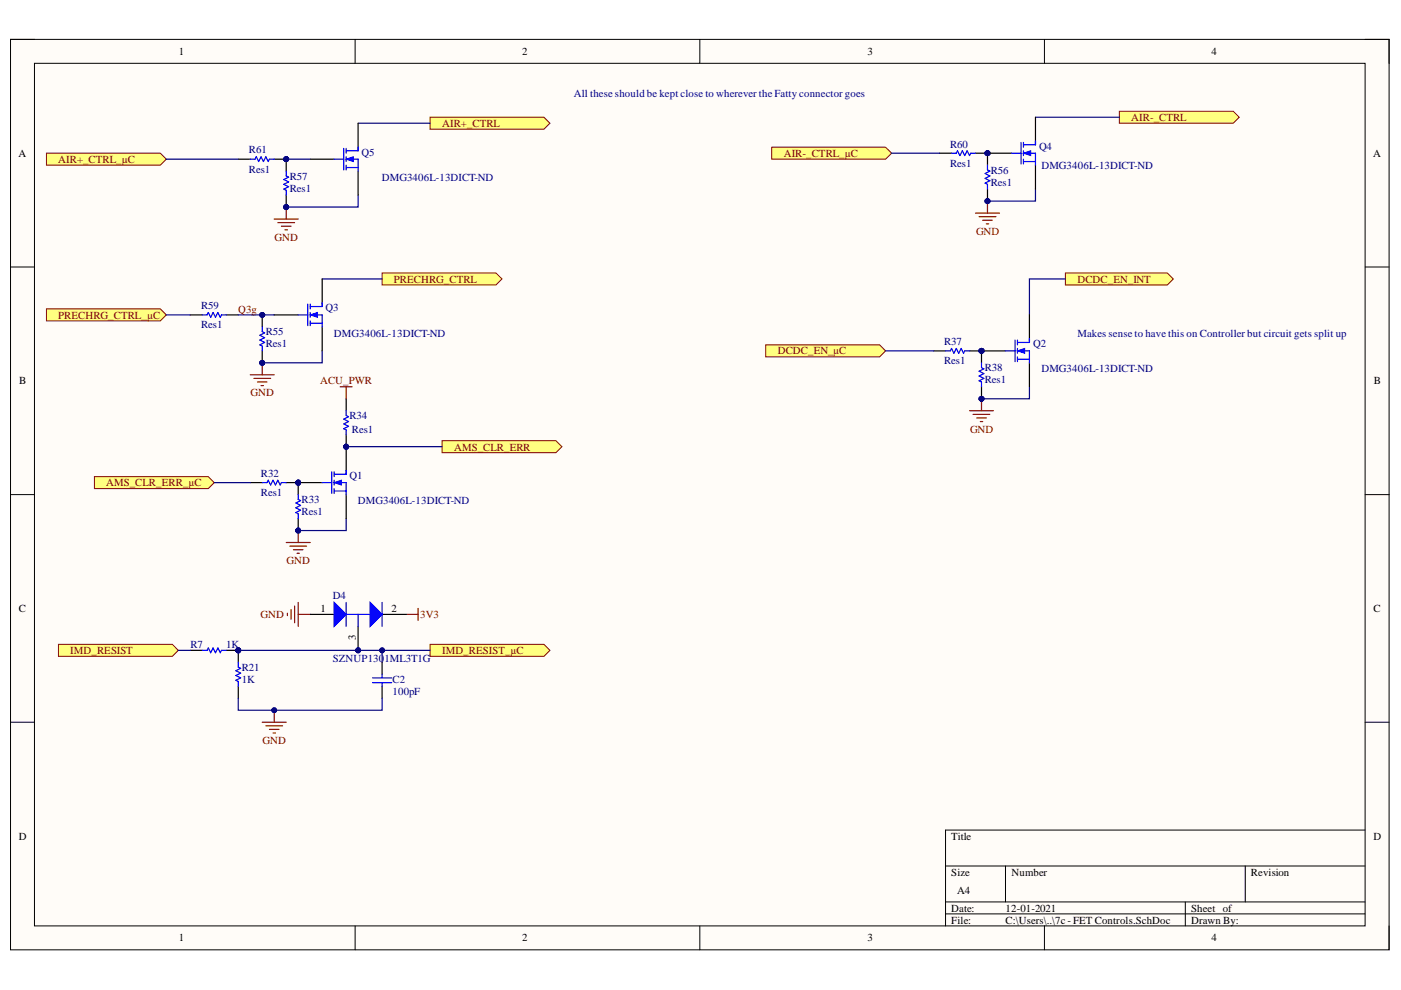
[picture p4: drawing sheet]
<svg xmlns="http://www.w3.org/2000/svg" width="297mm" height="210mm" viewBox="0 0 297 210" stroke-linecap="round" stroke-linejoin="round" font-family="sans-serif">
<defs><g id="words">
<g font-size="2.3">
<text x="37.9" y="11.7">1</text>
<text x="110.7" y="11.7">2</text>
<text x="183.9" y="11.7">3</text>
<text x="256.8" y="11.7">4</text>
<text x="3.9" y="33.3">A</text>
<text x="291.1" y="33.3">A</text>
<text x="4.1" y="81.5">B</text>
<text x="291.3" y="81.5">B</text>
<text x="4" y="129.8">C</text>
<text x="67.9" y="129.8">1</text>
<text x="83" y="129.8">2</text>
<text x="291.2" y="129.8">C</text>
<text x="75.5" y="135.8" transform="rotate(-90 75.5 135.8)">3</text>
<text x="4" y="178.1">D</text>
<text x="201.7" y="178.1">Title</text>
<text x="291.2" y="178.1">D</text>
<text x="201.7" y="185.7">Size</text>
<text x="214.5" y="185.7">Number</text>
<text x="265.2" y="185.7">Revision</text>
<text x="203" y="189.5">A4</text>
<text x="201.7" y="193.3">Date:</text>
<text x="201.7" y="195.8">File:</text>
<text x="213.2" y="193.3">12-01-2021</text>
<text x="213.2" y="195.8">C:\Users\..\7c - FET Controls.SchDoc</text>
<text x="252.5" y="193.3">Sheet of</text>
<text x="252.5" y="195.8">Drawn By:</text>
<text x="37.9" y="199.6">1</text>
<text x="110.7" y="199.6">2</text>
<text x="183.9" y="199.6">3</text>
<text x="256.8" y="199.6">4</text>
</g>
<g font-size="2.3" fill="#000080">
<text x="121.7" y="20.5">All these should be kept close to wherever the Fatty connector goes</text>
<text x="52.8" y="32.5">R61</text>
<text x="76.6" y="33">Q5</text>
<text x="201.4" y="31.3">R60</text>
<text x="201.4" y="35.3">Res1</text>
<text x="220.3" y="31.8">Q4</text>
<text x="220.8" y="35.8">DMG3406L-13DICT-ND</text>
<text x="52.8" y="36.6">Res1</text>
<text x="61.4" y="38.1">R57</text>
<text x="61.4" y="40.7">Res1</text>
<text x="81" y="38.4">DMG3406L-13DICT-ND</text>
<text x="210.1" y="36.9">R56</text>
<text x="210.1" y="39.4">Res1</text>
<text x="42.6" y="65.5">R59</text>
<text x="42.6" y="69.6">Res1</text>
<text x="56.3" y="71.1">R55</text>
<text x="69" y="66">Q3</text>
<text x="70.8" y="71.4">DMG3406L-13DICT-ND</text>
<text x="228.4" y="71.4">Makes sense to have this on Controller but circuit gets split up</text>
<text x="56.3" y="73.6">Res1</text>
<text x="200.2" y="73.1">R37</text>
<text x="200.2" y="77.2">Res1</text>
<text x="219" y="73.6">Q2</text>
<text x="208.8" y="78.7">R38</text>
<text x="208.8" y="81.2">Res1</text>
<text x="220.8" y="79">DMG3406L-13DICT-ND</text>
<text x="74.1" y="88.9">R34</text>
<text x="74.6" y="91.7">Res1</text>
<text x="55.3" y="101.1">R32</text>
<text x="74.1" y="101.6">Q1</text>
<text x="55.3" y="105.2">Res1</text>
<text x="64" y="106.7">R33</text>
<text x="75.9" y="106.9">DMG3406L-13DICT-ND</text>
<text x="64" y="109.2">Res1</text>
<text x="70.6" y="127">D4</text>
<text x="40.4" y="137.4">R7</text>
<text x="48" y="137.4">1K</text>
<text x="51.3" y="142.2">R21</text>
<text x="70.6" y="140.4">SZNUP130</text>
<text x="81.5" y="140.4">1ML3T1G</text>
<text x="51.3" y="144.7">1K</text>
<text x="83.2" y="147.3">100pF</text>
<text x="83.2" y="144.7">C2</text>
</g>
<g font-size="2.3" fill="#800000">
<text x="93.7" y="26.9">AIR+_CTRL</text>
<text x="239.8" y="25.6">AIR-_CTRL</text>
<text x="12.4" y="34.6">AIR+_CTRL_µC</text>
<text x="166.2" y="33.3">AIR-_CTRL_µC</text>
<text x="58.2" y="51.1">GND</text>
<text x="206.9" y="49.8">GND</text>
<text x="83.5" y="59.9">PRECHRG_CTRL</text>
<text x="228.4" y="59.9">DCDC_EN_INT</text>
<text x="12.4" y="67.5">PRECHRG_CTRL_µC</text>
<text x="50.5" y="66.3">Q3g</text>
<text x="164.9" y="75.2">DCDC_EN_µC</text>
<text x="67.8" y="81.5">ACU_PWR</text>
<text x="53.1" y="84">GND</text>
<text x="96.3" y="95.5">AMS_CLR_ERR</text>
<text x="205.7" y="91.7">GND</text>
<text x="22.5" y="103.1">AMS_CLR_ERR_µC</text>
<text x="60.7" y="119.6">GND</text>
<text x="55.2" y="131">GND</text>
<text x="89.1" y="131">3V3</text>
<text x="14.9" y="138.7">IMD_RESIST</text>
<text x="93.7" y="138.7">IMD_RESIST_µC</text>
<text x="55.7" y="157.8">GND</text>
</g>
</g></defs>
<path d="M2.2 8.4h292.3v193h-292.3z" fill-rule="evenodd" fill="#fffcf8"/>
<path d="M2.2 8.4h292.3v193h-292.3z" fill="none" stroke="#000" stroke-width=".21"/>
<path d="M7.3 13.4h282.1v182.9h-282.1z" fill-rule="evenodd" fill="#fffcf8"/>
<g fill="none" stroke="#000" stroke-width=".21">
<path d="M2.2 8.3h5.1M7.3 13.4h282.1v182.9h-282.1zM75.3 8.3v5.1M148.4 8.3v5.1M221.4 8.4v5M289.4 8.4h5.1v5M2.2 56.6h5.1M289.4 56.6h5.1M2.2 104.9h5.1M289.4 104.9h5.1M2.2 153.1h5.1M289.4 153.1h5.1"/>
<path d="M289.4 176h-88.9v20.3M75.3 196.3v5.1M148.4 196.3v5.1M200.5 183.6h88.9M200.5 191.2h88.9M200.5 193.8h88.9M213.2 183.6v7.6M221.4 196.3v5.1M251.3 191.2v5.1M264 183.6v7.6M294.5 196.3v5.1"/>
</g>
<circle cx="209.4" cy="32.5" r=".51" fill="#000080"/>
<circle cx="209.4" cy="32.5" r=".51" fill="none" stroke="#000080" stroke-width=".21"/>
<circle cx="209.4" cy="42.6" r=".51" fill="#000080"/>
<circle cx="209.4" cy="42.6" r=".51" fill="none" stroke="#000080" stroke-width=".21"/>
<path d="M209.4 32.5v2.5" fill="none" stroke="#000" stroke-width=".25"/>
<circle cx="209.4" cy="32.5" r=".51" fill="#000080"/>
<circle cx="209.4" cy="32.5" r=".51" fill="none" stroke="#000080" stroke-width=".21"/>
<path d="M209.4 40.1v2.5" fill="none" stroke="#000" stroke-width=".25"/>
<circle cx="209.4" cy="42.6" r=".51" fill="#000080"/>
<circle cx="209.4" cy="42.6" r=".51" fill="none" stroke="#000080" stroke-width=".21"/>
<path d="M209.4 35v1l.5 .3-1 .5 1 .5-1 .5 1 .5-1 .5 .5 .3v1" fill="none" stroke="#00f" stroke-width=".25"/>
<circle cx="60.7" cy="33.7" r=".51" fill="#000080"/>
<circle cx="60.7" cy="33.7" r=".51" fill="none" stroke="#000080" stroke-width=".21"/>
<circle cx="60.7" cy="43.9" r=".51" fill="#000080"/>
<circle cx="60.7" cy="43.9" r=".51" fill="none" stroke="#000080" stroke-width=".21"/>
<path d="M60.7 33.7v2.6" fill="none" stroke="#000" stroke-width=".25"/>
<circle cx="60.7" cy="33.7" r=".51" fill="#000080"/>
<circle cx="60.7" cy="33.7" r=".51" fill="none" stroke="#000080" stroke-width=".21"/>
<path d="M60.7 41.4v2.5" fill="none" stroke="#000" stroke-width=".25"/>
<circle cx="60.7" cy="43.9" r=".51" fill="#000080"/>
<circle cx="60.7" cy="43.9" r=".51" fill="none" stroke="#000080" stroke-width=".21"/>
<path d="M60.7 36.3v1l.5 .3-1 .5 1 .5-1 .5 1 .5-1 .5 .5 .2v1.1" fill="none" stroke="#00f" stroke-width=".25"/>
<circle cx="63.2" cy="102.3" r=".51" fill="#000080"/>
<circle cx="63.2" cy="102.3" r=".51" fill="none" stroke="#000080" stroke-width=".21"/>
<circle cx="63.2" cy="112.5" r=".51" fill="#000080"/>
<circle cx="63.2" cy="112.5" r=".51" fill="none" stroke="#000080" stroke-width=".21"/>
<path d="M63.2 102.3v2.6" fill="none" stroke="#000" stroke-width=".25"/>
<circle cx="63.2" cy="102.3" r=".51" fill="#000080"/>
<circle cx="63.2" cy="102.3" r=".51" fill="none" stroke="#000080" stroke-width=".21"/>
<path d="M63.2 109.9v2.6" fill="none" stroke="#000" stroke-width=".25"/>
<circle cx="63.2" cy="112.5" r=".51" fill="#000080"/>
<circle cx="63.2" cy="112.5" r=".51" fill="none" stroke="#000080" stroke-width=".21"/>
<path d="M63.2 104.9v1l.5 .2-1 .5 1 .6-1 .5 1 .5-1 .5 .5 .2v1" fill="none" stroke="#00f" stroke-width=".25"/>
<circle cx="73.4" cy="94.7" r=".51" fill="#000080"/>
<circle cx="73.4" cy="94.7" r=".51" fill="none" stroke="#000080" stroke-width=".21"/>
<path d="M73.4 84.5v2.6M73.4 92.2v2.5" fill="none" stroke="#000" stroke-width=".25"/>
<circle cx="73.4" cy="94.7" r=".51" fill="#000080"/>
<circle cx="73.4" cy="94.7" r=".51" fill="none" stroke="#000080" stroke-width=".21"/>
<path d="M73.4 87.1v1l.5 .3-1 .5 1 .5-1 .5 1 .5-1 .5 .5 .3v1" fill="none" stroke="#00f" stroke-width=".25"/>
<circle cx="55.6" cy="66.8" r=".51" fill="#000080"/>
<circle cx="55.6" cy="66.8" r=".51" fill="none" stroke="#000080" stroke-width=".21"/>
<circle cx="55.6" cy="76.9" r=".51" fill="#000080"/>
<circle cx="55.6" cy="76.9" r=".51" fill="none" stroke="#000080" stroke-width=".21"/>
<path d="M55.6 66.8v2.5" fill="none" stroke="#000" stroke-width=".25"/>
<circle cx="55.6" cy="66.8" r=".51" fill="#000080"/>
<circle cx="55.6" cy="66.8" r=".51" fill="none" stroke="#000080" stroke-width=".21"/>
<path d="M55.6 74.4v2.5" fill="none" stroke="#000" stroke-width=".25"/>
<circle cx="55.6" cy="76.9" r=".51" fill="#000080"/>
<circle cx="55.6" cy="76.9" r=".51" fill="none" stroke="#000080" stroke-width=".21"/>
<path d="M55.6 69.3v1l.5 .3-1 .5 1 .5-1 .5 1 .5-1 .5 .5 .3v1" fill="none" stroke="#00f" stroke-width=".25"/>
<path d="M72.1 82h2.6M73.4 82v2.5" fill="none" stroke="#800000" stroke-width=".25"/>
<circle cx="63.2" cy="102.3" r=".51" fill="#000080"/>
<circle cx="63.2" cy="102.3" r=".51" fill="none" stroke="#000080" stroke-width=".21"/>
<path d="M60.7 102.3h2.5" fill="none" stroke="#000" stroke-width=".25"/>
<circle cx="63.2" cy="102.3" r=".51" fill="#000080"/>
<circle cx="63.2" cy="102.3" r=".51" fill="none" stroke="#000080" stroke-width=".21"/>
<path d="M40.3 66.8h2.6M48 66.8h2.5M53.1 102.3h2.5" fill="none" stroke="#000" stroke-width=".25"/>
<path d="M42.9 66.8h1l.3-.5 .5 1 .5-1 .5 1 .5-1 .5 1 .3-.5h1M55.6 102.3h1l.3-.5 .5 1 .5-1 .5 1 .5-1 .5 1 .3-.5h1" fill="none" stroke="#00f" stroke-width=".25"/>
<circle cx="60.7" cy="33.7" r=".51" fill="#000080"/>
<circle cx="60.7" cy="33.7" r=".51" fill="none" stroke="#000080" stroke-width=".21"/>
<path d="M58.1 33.7h2.6" fill="none" stroke="#000" stroke-width=".25"/>
<circle cx="60.7" cy="33.7" r=".51" fill="#000080"/>
<circle cx="60.7" cy="33.7" r=".51" fill="none" stroke="#000080" stroke-width=".21"/>
<path d="M50.5 33.7h2.6" fill="none" stroke="#000" stroke-width=".25"/>
<path d="M53.1 33.7h1l.2-.5 .5 1.1 .5-1.1 .6 1.1 .5-1.1 .5 1.1 .2-.6h1" fill="none" stroke="#00f" stroke-width=".25"/>
<circle cx="209.4" cy="32.5" r=".51" fill="#000080"/>
<circle cx="209.4" cy="32.5" r=".51" fill="none" stroke="#000080" stroke-width=".21"/>
<path d="M206.8 32.5h2.6" fill="none" stroke="#000" stroke-width=".25"/>
<circle cx="209.4" cy="32.5" r=".51" fill="#000080"/>
<circle cx="209.4" cy="32.5" r=".51" fill="none" stroke="#000080" stroke-width=".21"/>
<path d="M199.2 32.5h2.5" fill="none" stroke="#000" stroke-width=".25"/>
<path d="M201.7 32.5h1.1l.2-.5 .5 1 .5-1 .5 1 .6-1 .5 1 .2-.5h1" fill="none" stroke="#00f" stroke-width=".25"/>
<path d="M58.1 46.4h5.1M58.9 47.2h3.6M59.7 48h2M60.4 48.7h.5M60.7 43.9v2.5" fill="none" stroke="#800000" stroke-width=".25"/>
<circle cx="60.7" cy="43.9" r=".51" fill="#000080"/>
<circle cx="60.7" cy="43.9" r=".51" fill="none" stroke="#000080" stroke-width=".21"/>
<path d="M53.1 79.5h5M55.6 76.9v2.6M53.8 80.2h3.6M54.6 81h2M55.3 81.8h.6" fill="none" stroke="#800000" stroke-width=".25"/>
<circle cx="55.6" cy="76.9" r=".51" fill="#000080"/>
<circle cx="55.6" cy="76.9" r=".51" fill="none" stroke="#000080" stroke-width=".21"/>
<path d="M60.7 115h5.1M61.4 115.8h3.6M62.2 116.6h2M63 117.3h.5M63.2 112.5v2.5" fill="none" stroke="#800000" stroke-width=".25"/>
<circle cx="63.2" cy="112.5" r=".51" fill="#000080"/>
<circle cx="63.2" cy="112.5" r=".51" fill="none" stroke="#000080" stroke-width=".21"/>
<path d="M206.8 45.2h5.1M207.6 45.9h3.6M208.4 46.7h2M209.1 47.5h.5M209.4 42.6v2.6" fill="none" stroke="#800000" stroke-width=".25"/>
<circle cx="209.4" cy="42.6" r=".51" fill="#000080"/>
<circle cx="209.4" cy="42.6" r=".51" fill="none" stroke="#000080" stroke-width=".21"/>
<path d="M55.6 153.1h5.1M56.4 153.9h3.5M57.1 154.7h2.1M57.9 155.4h.5M58.1 150.6v2.5" fill="none" stroke="#800000" stroke-width=".25"/>
<circle cx="58.1" cy="150.6" r=".51" fill="#000080"/>
<circle cx="58.1" cy="150.6" r=".51" fill="none" stroke="#000080" stroke-width=".21"/>
<circle cx="50.5" cy="137.9" r=".51" fill="#000080"/>
<circle cx="50.5" cy="137.9" r=".51" fill="none" stroke="#000080" stroke-width=".21"/>
<path d="M50.5 137.9v2.5" fill="none" stroke="#000" stroke-width=".25"/>
<circle cx="50.5" cy="137.9" r=".51" fill="#000080"/>
<circle cx="50.5" cy="137.9" r=".51" fill="none" stroke="#000080" stroke-width=".21"/>
<path d="M50.5 145.5v2.5" fill="none" stroke="#000" stroke-width=".25"/>
<path d="M50.5 140.4v1l.5 .3-1 .5 1 .5-1 .5 1 .5-1 .5 .5 .3v1" fill="none" stroke="#00f" stroke-width=".25"/>
<circle cx="50.5" cy="137.9" r=".51" fill="#000080"/>
<circle cx="50.5" cy="137.9" r=".51" fill="none" stroke="#000080" stroke-width=".21"/>
<path d="M48 137.9h2.5" fill="none" stroke="#000" stroke-width=".25"/>
<circle cx="50.5" cy="137.9" r=".51" fill="#000080"/>
<circle cx="50.5" cy="137.9" r=".51" fill="none" stroke="#000080" stroke-width=".21"/>
<path d="M40.3 137.9h2.6M81 140.4v2.6M81 145.5v2.5" fill="none" stroke="#000" stroke-width=".25"/>
<path d="M42.9 137.9h1l.3-.5 .5 1 .5-1 .5 1 .5-1 .5 1 .3-.5h1M79 143.7h4M79 144.7h4M81 143v.7M81 144.7v.8" fill="none" stroke="#00f" stroke-width=".25"/>
<path d="M81 57.9h24.2l1.2 1.2-1.2 1.3h-24.2z" fill-rule="evenodd" fill="#ffff80"/>
<path d="M81 57.9h24.2l1.2 1.2-1.2 1.3h-24.2z" fill="none" stroke="#800000" stroke-width=".21"/>
<path d="M9.9 65.5h24.1l1.3 1.3-1.3 1.2h-24.1z" fill-rule="evenodd" fill="#ffff80"/>
<path d="M9.9 65.5h24.1l1.3 1.3-1.3 1.2h-24.1z" fill="none" stroke="#800000" stroke-width=".21"/>
<path d="M91.2 136.6h24.1l1.3 1.3-1.3 1.3h-24.1z" fill-rule="evenodd" fill="#ffff80"/>
<path d="M91.2 136.6h24.1l1.3 1.3-1.3 1.3h-24.1z" fill="none" stroke="#800000" stroke-width=".21"/>
<path d="M12.4 136.6h24.1l1.3 1.3-1.3 1.3h-24.1z" fill-rule="evenodd" fill="#ffff80"/>
<path d="M12.4 136.6h24.1l1.3 1.3-1.3 1.3h-24.1z" fill="none" stroke="#800000" stroke-width=".21"/>
<path d="M163.6 31.2h24.2l1.2 1.3-1.2 1.2h-24.2z" fill-rule="evenodd" fill="#ffff80"/>
<path d="M163.6 31.2h24.2l1.2 1.3-1.2 1.2h-24.2z" fill="none" stroke="#800000" stroke-width=".21"/>
<path d="M237.3 23.6h24.2l1.2 1.3-1.2 1.2h-24.2z" fill-rule="evenodd" fill="#ffff80"/>
<path d="M237.3 23.6h24.2l1.2 1.3-1.2 1.2h-24.2z" fill="none" stroke="#800000" stroke-width=".21"/>
<path d="M91.2 24.9h24.1l1.3 1.2-1.3 1.3h-24.1z" fill-rule="evenodd" fill="#ffff80"/>
<path d="M91.2 24.9h24.1l1.3 1.2-1.3 1.3h-24.1z" fill="none" stroke="#800000" stroke-width=".21"/>
<path d="M9.9 32.5h24.1l1.3 1.2-1.3 1.3h-24.1z" fill-rule="evenodd" fill="#ffff80"/>
<path d="M9.9 32.5h24.1l1.3 1.2-1.3 1.3h-24.1z" fill="none" stroke="#800000" stroke-width=".21"/>
<path d="M93.7 93.4h24.2l1.2 1.3-1.2 1.3h-24.2z" fill-rule="evenodd" fill="#ffff80"/>
<path d="M93.7 93.4h24.2l1.2 1.3-1.2 1.3h-24.2z" fill="none" stroke="#800000" stroke-width=".21"/>
<path d="M20 101.1h24.2l1.2 1.2-1.2 1.3h-24.2z" fill-rule="evenodd" fill="#ffff80"/>
<path d="M20 101.1h24.2l1.2 1.2-1.2 1.3h-24.2z" fill="none" stroke="#800000" stroke-width=".21"/>
<path d="M60.9 130v.5M61.7 129.3v2M62.5 128.5v3.5M63.2 127.7v5.1M63.2 130.3h2.6M86.1 130.3h2.5M88.6 129v2.5" fill="none" stroke="#800000" stroke-width=".25"/>
<circle cx="75.9" cy="137.9" r=".51" fill="#000080"/>
<circle cx="75.9" cy="137.9" r=".51" fill="none" stroke="#000080" stroke-width=".21"/>
<path d="M65.8 130.3h5M75.9 132.8v5.1M81 130.3h5.1" fill="none" stroke="#000" stroke-width=".25"/>
<circle cx="75.9" cy="137.9" r=".51" fill="#000080"/>
<circle cx="75.9" cy="137.9" r=".51" fill="none" stroke="#000080" stroke-width=".21"/>
<path d="M78.5 127.7l2.5 2.6-2.5 2.5z" fill="#00f"/>
<path d="M78.5 127.7l2.5 2.6-2.5 2.5z" fill="none" stroke="#00f" stroke-width=".25"/>
<path d="M70.8 127.7l2.6 2.6-2.6 2.5z" fill="#00f"/>
<path d="M70.8 127.7l2.6 2.6-2.6 2.5zM73.4 127.7v5.1M73.4 130.3h5.1M75.9 130.3v2.5M81 127.7v5.1" fill="none" stroke="#00f" stroke-width=".25"/>
<circle cx="208.1" cy="74.4" r=".51" fill="#000080"/>
<circle cx="208.1" cy="74.4" r=".51" fill="none" stroke="#000080" stroke-width=".21"/>
<circle cx="208.1" cy="84.5" r=".51" fill="#000080"/>
<circle cx="208.1" cy="84.5" r=".51" fill="none" stroke="#000080" stroke-width=".21"/>
<path d="M208.1 74.4v2.5" fill="none" stroke="#000" stroke-width=".25"/>
<circle cx="208.1" cy="74.4" r=".51" fill="#000080"/>
<circle cx="208.1" cy="74.4" r=".51" fill="none" stroke="#000080" stroke-width=".21"/>
<path d="M208.1 82v2.6" fill="none" stroke="#000" stroke-width=".25"/>
<circle cx="208.1" cy="84.5" r=".51" fill="#000080"/>
<circle cx="208.1" cy="84.5" r=".51" fill="none" stroke="#000080" stroke-width=".21"/>
<path d="M208.1 76.9v1l.5 .3-1 .5 1 .5-1 .5 1 .5-1 .5 .5 .3v1" fill="none" stroke="#00f" stroke-width=".25"/>
<circle cx="208.1" cy="74.4" r=".51" fill="#000080"/>
<circle cx="208.1" cy="74.4" r=".51" fill="none" stroke="#000080" stroke-width=".21"/>
<path d="M205.6 74.4h2.5" fill="none" stroke="#000" stroke-width=".25"/>
<circle cx="208.1" cy="74.4" r=".51" fill="#000080"/>
<circle cx="208.1" cy="74.4" r=".51" fill="none" stroke="#000080" stroke-width=".21"/>
<path d="M197.9 74.4h2.6" fill="none" stroke="#000" stroke-width=".25"/>
<path d="M200.5 74.4h1l.2-.5 .5 1 .6-1 .5 1 .5-1 .5 1 .2-.5h1.1" fill="none" stroke="#00f" stroke-width=".25"/>
<path d="M205.6 87.1h5M206.3 87.8h3.6M207.1 88.6h2M207.8 89.4h.6M208.1 84.6v2.5" fill="none" stroke="#800000" stroke-width=".25"/>
<circle cx="208.1" cy="84.5" r=".51" fill="#000080"/>
<circle cx="208.1" cy="84.5" r=".51" fill="none" stroke="#000080" stroke-width=".21"/>
<path d="M162.3 73.1h24.2l1.3 1.3-1.3 1.3h-24.2z" fill-rule="evenodd" fill="#ffff80"/>
<path d="M162.3 73.1h24.2l1.3 1.3-1.3 1.3h-24.2z" fill="none" stroke="#800000" stroke-width=".21"/>
<path d="M225.9 57.9h21.6l1.3 1.2-1.3 1.3h-21.6z" fill-rule="evenodd" fill="#ffff80"/>
<path d="M225.9 57.9h21.6l1.3 1.2-1.3 1.3h-21.6z" fill="none" stroke="#800000" stroke-width=".21"/>
<path d="M73.4 94.7h20.3" fill="none" stroke="#000080" stroke-width=".25"/>
<circle cx="73.4" cy="94.7" r=".51" fill="#000080"/>
<circle cx="73.4" cy="94.7" r=".51" fill="none" stroke="#000080" stroke-width=".21"/>
<path d="M73.4 109.9v2.6h-10.2" fill="none" stroke="#000080" stroke-width=".25"/>
<circle cx="63.2" cy="112.5" r=".51" fill="#000080"/>
<circle cx="63.2" cy="112.5" r=".51" fill="none" stroke="#000080" stroke-width=".21"/>
<path d="M75.9 26.1h15.3M75.9 41.4v2.5h-15.2" fill="none" stroke="#000080" stroke-width=".25"/>
<circle cx="60.7" cy="43.9" r=".51" fill="#000080"/>
<circle cx="60.7" cy="43.9" r=".51" fill="none" stroke="#000080" stroke-width=".21"/>
<path d="M219.5 24.9h17.8M219.5 40.1v2.5h-10.1" fill="none" stroke="#000080" stroke-width=".25"/>
<circle cx="209.4" cy="42.6" r=".51" fill="#000080"/>
<circle cx="209.4" cy="42.6" r=".51" fill="none" stroke="#000080" stroke-width=".21"/>
<path d="M35.3 33.7h15.2M189 32.5h10.2M68.3 59.1h12.7M45.4 102.3h7.7M81 137.9v2.5" fill="none" stroke="#000080" stroke-width=".25"/>
<circle cx="81" cy="137.9" r=".51" fill="#000080"/>
<circle cx="81" cy="137.9" r=".51" fill="none" stroke="#000080" stroke-width=".21"/>
<path d="M50.5 148v2.6h30.5v-2.6" fill="none" stroke="#000080" stroke-width=".25"/>
<circle cx="58.1" cy="150.6" r=".51" fill="#000080"/>
<circle cx="58.1" cy="150.6" r=".51" fill="none" stroke="#000080" stroke-width=".21"/>
<path d="M37.8 137.9h2.5M50.5 137.9h40.7" fill="none" stroke="#000080" stroke-width=".25"/>
<circle cx="50.5" cy="137.9" r=".51" fill="#000080"/>
<circle cx="50.5" cy="137.9" r=".51" fill="none" stroke="#000080" stroke-width=".21"/>
<circle cx="75.9" cy="137.9" r=".51" fill="#000080"/>
<circle cx="75.9" cy="137.9" r=".51" fill="none" stroke="#000080" stroke-width=".21"/>
<circle cx="81" cy="137.9" r=".51" fill="#000080"/>
<circle cx="81" cy="137.9" r=".51" fill="none" stroke="#000080" stroke-width=".21"/>
<path d="M225.9 59.1h-7.6v7.7M218.3 82v2.6h-10.2" fill="none" stroke="#000080" stroke-width=".25"/>
<circle cx="208.1" cy="84.5" r=".51" fill="#000080"/>
<circle cx="208.1" cy="84.5" r=".51" fill="none" stroke="#000080" stroke-width=".21"/>
<path d="M60.7 33.7h5.1M35.3 66.8h5M187.8 74.4h10.1" fill="none" stroke="#000080" stroke-width=".25"/>
<circle cx="60.7" cy="33.7" r=".51" fill="#000080"/>
<circle cx="60.7" cy="33.7" r=".51" fill="none" stroke="#000080" stroke-width=".21"/>
<path d="M68.3 74.4v2.5h-12.7" fill="none" stroke="#000080" stroke-width=".25"/>
<circle cx="55.6" cy="76.9" r=".51" fill="#000080"/>
<circle cx="55.6" cy="76.9" r=".51" fill="none" stroke="#000080" stroke-width=".21"/>
<path d="M50.5 66.8h7.6" fill="none" stroke="#000080" stroke-width=".25"/>
<circle cx="55.6" cy="66.8" r=".51" fill="#000080"/>
<circle cx="55.6" cy="66.8" r=".51" fill="none" stroke="#000080" stroke-width=".21"/>
<circle cx="209.4" cy="32.5" r=".51" fill="#000080"/>
<circle cx="209.4" cy="32.5" r=".51" fill="none" stroke="#000080" stroke-width=".21"/>
<path d="M209.4 32.5h5.1M219.5 24.9v5" fill="none" stroke="#000" stroke-width=".25"/>
<circle cx="209.4" cy="32.5" r=".51" fill="#000080"/>
<circle cx="209.4" cy="32.5" r=".51" fill="none" stroke="#000080" stroke-width=".21"/>
<path d="M219.5 35v5.1" fill="none" stroke="#000" stroke-width=".25"/>
<path d="M214.5 32.5h2M216.5 30.2v4.6M217 30.7h2.5M217 32.5h2.5v2.5M217 34.3h2.5M217 30.2v1M217 32v1M217 33.7v1.1" fill="none" stroke="#00f" stroke-width=".25"/>
<path d="M217 32.5l1.5-.5v1z" fill="#00f"/>
<path d="M217 32.5l1.5-.5v1z" fill="none" stroke="#00f" stroke-width=".21"/>
<path d="M219.5 29.9v.8" fill="none" stroke="#00f" stroke-width=".25"/>
<circle cx="208.1" cy="74.4" r=".51" fill="#000080"/>
<circle cx="208.1" cy="74.4" r=".51" fill="none" stroke="#000080" stroke-width=".21"/>
<path d="M208.1 74.4h5.1M218.3 66.8v5" fill="none" stroke="#000" stroke-width=".25"/>
<circle cx="208.1" cy="74.4" r=".51" fill="#000080"/>
<circle cx="208.1" cy="74.4" r=".51" fill="none" stroke="#000080" stroke-width=".21"/>
<path d="M218.3 76.9v5.1" fill="none" stroke="#000" stroke-width=".25"/>
<path d="M213.2 74.4h2M215.2 72.1v4.6M215.7 72.6h2.6M215.7 74.4h2.6v2.5M215.7 76.2h2.6M215.7 72.1v1M215.7 73.9v1M215.7 75.7v1" fill="none" stroke="#00f" stroke-width=".25"/>
<path d="M215.7 74.4l1.5-.5v1z" fill="#00f"/>
<path d="M215.7 74.4l1.5-.5v1z" fill="none" stroke="#00f" stroke-width=".21"/>
<path d="M218.3 71.8v.8" fill="none" stroke="#00f" stroke-width=".25"/>
<circle cx="73.4" cy="94.7" r=".51" fill="#000080"/>
<circle cx="73.4" cy="94.7" r=".51" fill="none" stroke="#000080" stroke-width=".21"/>
<circle cx="63.2" cy="102.3" r=".51" fill="#000080"/>
<circle cx="63.2" cy="102.3" r=".51" fill="none" stroke="#000080" stroke-width=".21"/>
<path d="M73.4 94.7v5.1" fill="none" stroke="#000" stroke-width=".25"/>
<circle cx="73.4" cy="94.7" r=".51" fill="#000080"/>
<circle cx="73.4" cy="94.7" r=".51" fill="none" stroke="#000080" stroke-width=".21"/>
<path d="M63.2 102.3h5.1" fill="none" stroke="#000" stroke-width=".25"/>
<circle cx="63.2" cy="102.3" r=".51" fill="#000080"/>
<circle cx="63.2" cy="102.3" r=".51" fill="none" stroke="#000080" stroke-width=".21"/>
<path d="M73.4 104.9v5" fill="none" stroke="#000" stroke-width=".25"/>
<path d="M68.3 102.3h2M70.3 100v4.6M70.8 100.6h2.6M70.8 102.3h2.6v2.6M70.8 104.1h2.6M70.8 100v1.1M70.8 101.8v1M70.8 103.6v1" fill="none" stroke="#00f" stroke-width=".25"/>
<path d="M70.8 102.3l1.6-.5v1z" fill="#00f"/>
<path d="M70.8 102.3l1.6-.5v1z" fill="none" stroke="#00f" stroke-width=".21"/>
<path d="M63.2 66.8h2.1M65.3 64.5v4.6M65.8 65h2.5M65.8 66.8h2.5v2.5M65.8 68.5h2.5M65.8 64.5v1M65.8 66.3v1M65.8 68v1.1M73.4 99.8v.8" fill="none" stroke="#00f" stroke-width=".25"/>
<path d="M68.3 59.1v5.1M58.1 66.8h5.1M68.3 69.3v5.1" fill="none" stroke="#000" stroke-width=".25"/>
<path d="M65.8 66.8l1.5-.5v1z" fill="#00f"/>
<path d="M65.8 66.8l1.5-.5v1z" fill="none" stroke="#00f" stroke-width=".21"/>
<path d="M70.8 33.7h2.1M72.9 31.5v4.5M73.4 32h2.5M73.4 33.7h2.5v2.6M73.4 35.5h2.5M73.4 31.5v1M73.4 33.2v1.1M73.4 35v1M68.3 64.2v.8" fill="none" stroke="#00f" stroke-width=".25"/>
<path d="M65.8 33.7h5M75.9 26.1v5.1M75.9 36.3v5.1" fill="none" stroke="#000" stroke-width=".25"/>
<path d="M73.4 33.7l1.5-.5v1.1z" fill="#00f"/>
<path d="M73.4 33.7l1.5-.5v1.1z" fill="none" stroke="#00f" stroke-width=".21"/>
<path d="M75.9 31.2v.8" fill="none" stroke="#00f" stroke-width=".25"/>
<use href="#words"/>
</svg>
